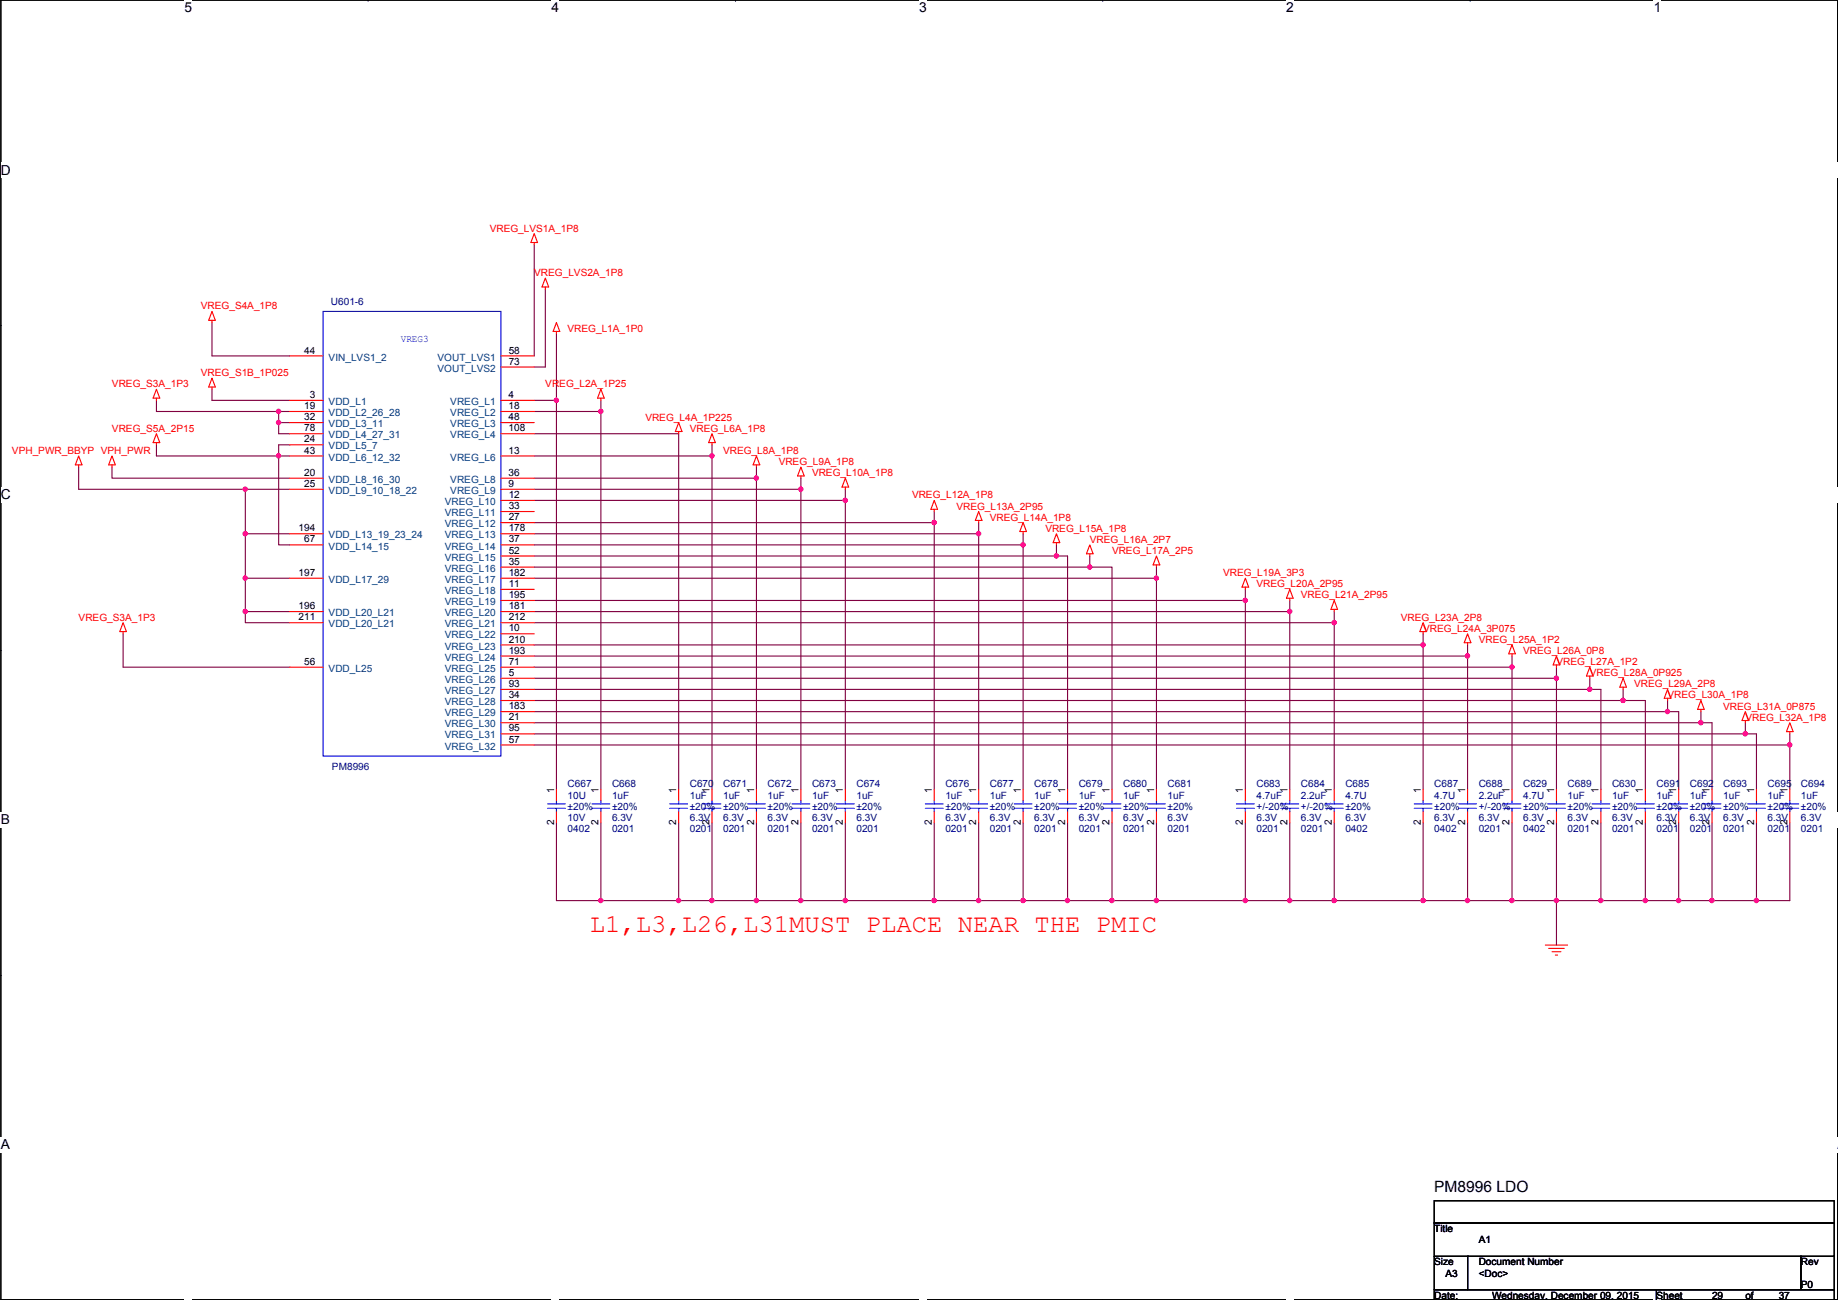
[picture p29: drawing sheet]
<svg xmlns="http://www.w3.org/2000/svg" width="420mm" height="297mm" viewBox="0 0 420 297" stroke-linecap="round" stroke-linejoin="round" font-family="sans-serif">
<defs><g id="words">
<text font-size="5.8" fill="#f00" x="134.8" y="213">L1,L3,L26,L31MUST PLACE NEAR THE PMIC</text>
<text font-size="3.6" x="327.9" y="272.5">PM8996 LDO</text>
<g font-size="3.1">
<text x="42.2" y="2.8">5</text>
<text x="126.1" y="2.8">4</text>
<text x="210.1" y="2.8">3</text>
<text x="294" y="2.8">2</text>
<text x="378" y="2.8">1</text>
<text x=".2" y="39.9">D</text>
<text x=".2" y="114.1">C</text>
<text x=".2" y="188.4">B</text>
<text x=".2" y="262.6">A</text>
<text x="420.1" y="262.6">A</text>
</g>
<g font-size="2.3" fill="#f00">
<text x="112" y="52.9">VREG_LVS1A_1P8</text>
<text x="122.1" y="63.1">VREG_LVS2A_1P8</text>
<text x="45.9" y="70.7">VREG_S4A_1P8</text>
<text x="129.7" y="75.8">VREG_L1A_1P0</text>
<text x="25.6" y="88.5">VREG_S3A_1P3</text>
<text x="45.9" y="85.9">VREG_S1B_1P025</text>
<text x="124.7" y="88.5">VREG_L2A_1P25</text>
<text x="25.6" y="98.6">VREG_S5A_2P15</text>
<text x="147.5" y="96.1">VREG_L4A_1P225</text>
<text x="157.7" y="98.6">VREG_L6A_1P8</text>
<text x="2.7" y="103.7">VPH_PWR_BBYP VPH_PWR</text>
<text x="165.3" y="103.7">VREG_L8A_1P8</text>
<text x="178" y="106.3">VREG_L9A_1P8</text>
<text x="185.6" y="108.8">VREG_L10A_1P8</text>
<text x="208.5" y="113.9">VREG_L12A_1P8</text>
<text x="218.6" y="116.4">VREG_L13A_2P95</text>
<text x="226.3" y="119">VREG_L14A_1P8</text>
<text x="239" y="121.5">VREG_L15A_1P8</text>
<text x="249.1" y="124">VREG_L16A_2P7</text>
<text x="254.2" y="126.6">VREG_L17A_2P5</text>
<text x="279.6" y="131.7">VREG_L19A_3P3</text>
<text x="287.2" y="134.2">VREG_L20A_2P95</text>
<text x="297.4" y="136.7">VREG_L21A_2P95</text>
<text x="18" y="141.8">VREG_S3A_1P3</text>
<text x="320.2" y="141.8">VREG_L23A_2P8</text>
<text x="325.3" y="144.4">VREG_L24A_3P075</text>
<text x="338" y="146.9">VREG_L25A_1P2</text>
<text x="348.2" y="149.4">VREG_L26A_0P8</text>
<text x="355.8" y="152">VREG_L27A_1P2</text>
<text x="363.4" y="154.5">VREG_L28A_0P925</text>
<text x="373.6" y="157.1">VREG_L29A_2P8</text>
<text x="381.2" y="159.6">VREG_L30A_1P8</text>
<text x="393.9" y="162.1">VREG_L31A_0P875</text>
<text x="399" y="164.7">VREG_L32A_1P8</text>
</g>
<g font-size="2.3" fill="#000080">
<text x="75.6" y="69.7">U601-6</text>
<text x="75.9" y="175.9">PM8996</text>
<text x="129.7" y="179.9">C667</text>
<text x="139.9" y="179.9">C668</text>
<text x="157.7" y="179.9">C670</text>
<text x="165.3" y="179.9">C671</text>
<text x="175.5" y="179.9">C672</text>
<text x="185.6" y="179.9">C673</text>
<text x="195.8" y="179.9">C674</text>
<text x="216.1" y="179.9">C676</text>
<text x="226.3" y="179.9">C677</text>
<text x="236.4" y="179.9">C678</text>
<text x="246.6" y="179.9">C679</text>
<text x="256.7" y="179.9">C680</text>
<text x="266.9" y="179.9">C681</text>
<text x="287.2" y="179.9">C683</text>
<text x="297.4" y="179.9">C684</text>
<text x="307.5" y="179.9">C685</text>
<text x="327.9" y="179.9">C687</text>
<text x="338" y="179.9">C688</text>
<text x="348.2" y="179.9">C629</text>
<text x="358.3" y="179.9">C689</text>
<text x="368.5" y="179.9">C630</text>
<text x="378.7" y="179.9">C691</text>
<text x="386.3" y="179.9">C692</text>
<text x="393.9" y="179.9">C693</text>
<text x="404.1" y="179.9">C695</text>
<text x="411.7" y="179.9">C694</text>
<text x="129.7" y="182.5">10U</text>
<text x="129.7" y="185">±20%</text>
<text x="139.9" y="182.5">1uF</text>
<text x="139.9" y="185">±20%</text>
<text x="157.7" y="182.5">1uF</text>
<text x="157.7" y="185">±20%</text>
<text x="165.3" y="182.5">1uF</text>
<text x="165.3" y="185">±20%</text>
<text x="175.5" y="182.5">1uF</text>
<text x="175.5" y="185">±20%</text>
<text x="185.6" y="182.5">1uF</text>
<text x="185.6" y="185">±20%</text>
<text x="195.8" y="182.5">1uF</text>
<text x="195.8" y="185">±20%</text>
<text x="216.1" y="182.5">1uF</text>
<text x="216.1" y="185">±20%</text>
<text x="226.3" y="182.5">1uF</text>
<text x="226.3" y="185">±20%</text>
<text x="236.4" y="182.5">1uF</text>
<text x="236.4" y="185">±20%</text>
<text x="246.6" y="182.5">1uF</text>
<text x="246.6" y="185">±20%</text>
<text x="256.7" y="182.5">1uF</text>
<text x="256.7" y="185">±20%</text>
<text x="266.9" y="182.5">1uF</text>
<text x="266.9" y="185">±20%</text>
<text x="287.2" y="182.5">4.7uF</text>
<text x="287.2" y="185">+/-20%</text>
<text x="297.4" y="182.5">2.2uF</text>
<text x="297.4" y="185">+/-20%</text>
<text x="307.5" y="182.5">4.7U</text>
<text x="307.5" y="185">±20%</text>
<text x="327.9" y="182.5">4.7U</text>
<text x="327.9" y="185">±20%</text>
<text x="338" y="182.5">2.2uF</text>
<text x="338" y="185">+/-20%</text>
<text x="348.2" y="182.5">4.7U</text>
<text x="348.2" y="185">±20%</text>
<text x="358.3" y="182.5">1uF</text>
<text x="358.3" y="185">±20%</text>
<text x="368.5" y="182.5">1uF</text>
<text x="368.5" y="185">±20%</text>
<text x="378.7" y="182.5">1uF</text>
<text x="378.7" y="185">±20%</text>
<text x="386.3" y="182.5">1uF</text>
<text x="386.3" y="185">±20%</text>
<text x="393.9" y="182.5">1uF</text>
<text x="393.9" y="185">±20%</text>
<text x="404.1" y="182.5">1uF</text>
<text x="404.1" y="185">±20%</text>
<text x="411.7" y="182.5">1uF</text>
<text x="411.7" y="185">±20%</text>
<text x="129.7" y="190.1">0402</text>
<text x="129.7" y="187.5">10V</text>
<text x="139.9" y="190.1">0201</text>
<text x="139.9" y="187.5">6.3V</text>
<text x="157.7" y="190.1">0201</text>
<text x="157.7" y="187.5">6.3V</text>
<text x="165.3" y="190.1">0201</text>
<text x="165.3" y="187.5">6.3V</text>
<text x="175.5" y="190.1">0201</text>
<text x="175.5" y="187.5">6.3V</text>
<text x="185.6" y="190.1">0201</text>
<text x="185.6" y="187.5">6.3V</text>
<text x="195.8" y="190.1">0201</text>
<text x="195.8" y="187.5">6.3V</text>
<text x="216.1" y="190.1">0201</text>
<text x="216.1" y="187.5">6.3V</text>
<text x="226.3" y="190.1">0201</text>
<text x="226.3" y="187.5">6.3V</text>
<text x="236.4" y="190.1">0201</text>
<text x="236.4" y="187.5">6.3V</text>
<text x="246.6" y="190.1">0201</text>
<text x="246.6" y="187.5">6.3V</text>
<text x="256.7" y="190.1">0201</text>
<text x="256.7" y="187.5">6.3V</text>
<text x="266.9" y="190.1">0201</text>
<text x="266.9" y="187.5">6.3V</text>
<text x="287.2" y="190.1">0201</text>
<text x="287.2" y="187.5">6.3V</text>
<text x="297.4" y="190.1">0201</text>
<text x="297.4" y="187.5">6.3V</text>
<text x="307.5" y="190.1">0402</text>
<text x="307.5" y="187.5">6.3V</text>
<text x="327.9" y="190.1">0402</text>
<text x="327.9" y="187.5">6.3V</text>
<text x="338" y="190.1">0201</text>
<text x="338" y="187.5">6.3V</text>
<text x="348.2" y="190.1">0402</text>
<text x="348.2" y="187.5">6.3V</text>
<text x="358.3" y="190.1">0201</text>
<text x="358.3" y="187.5">6.3V</text>
<text x="368.5" y="190.1">0201</text>
<text x="368.5" y="187.5">6.3V</text>
<text x="378.7" y="190.1">0201</text>
<text x="378.7" y="187.5">6.3V</text>
<text x="386.3" y="190.1">0201</text>
<text x="386.3" y="187.5">6.3V</text>
<text x="393.9" y="190.1">0201</text>
<text x="393.9" y="187.5">6.3V</text>
<text x="404.1" y="190.1">0201</text>
<text x="404.1" y="187.5">6.3V</text>
<text x="411.7" y="190.1">0201</text>
<text x="411.7" y="187.5">6.3V</text>
</g>
<g font-size="2.3">
<text x="69.5" y="80.8">44</text>
<text x="116.3" y="80.8">58</text>
<text x="116.3" y="83.3">73</text>
<text x="69.5" y="93.5">19</text>
<text x="70.8" y="90.9">3</text>
<text x="116.3" y="90.9">4</text>
<text x="116.3" y="93.5">18</text>
<text x="69.5" y="96">32</text>
<text x="69.5" y="98.6">78</text>
<text x="69.5" y="101.1">24</text>
<text x="116.3" y="96">48</text>
<text x="116.3" y="98.6">108</text>
<text x="69.5" y="103.6">43</text>
<text x="116.3" y="103.6">13</text>
<text x="69.5" y="108.7">20</text>
<text x="69.5" y="111.3">25</text>
<text x="116.3" y="108.7">36</text>
<text x="116.3" y="111.3">9</text>
<text x="116.3" y="113.8">12</text>
<text x="116.3" y="116.3">33</text>
<text x="116.3" y="118.9">27</text>
<text x="68.3" y="121.4">194</text>
<text x="69.5" y="124">67</text>
<text x="116.3" y="121.4">178</text>
<text x="116.3" y="124">37</text>
<text x="68.3" y="131.6">197</text>
<text x="116.3" y="126.5">52</text>
<text x="116.3" y="129">35</text>
<text x="116.3" y="131.6">182</text>
<text x="116.3" y="134.1">11</text>
<text x="116.3" y="136.7">195</text>
<text x="68.3" y="139.2">196</text>
<text x="68.3" y="141.7">211</text>
<text x="116.3" y="139.2">181</text>
<text x="116.3" y="141.7">212</text>
<text x="116.3" y="144.3">10</text>
<text x="116.3" y="149.4">193</text>
<text x="116.3" y="146.8">210</text>
<text x="69.5" y="151.9">56</text>
<text x="116.3" y="151.9">71</text>
<text x="116.3" y="154.4">5</text>
<text x="116.3" y="159.5">34</text>
<text x="116.3" y="157">93</text>
<text x="116.3" y="167.1">95</text>
<text x="116.3" y="164.6">21</text>
<text x="116.3" y="162.1">183</text>
<text x="116.3" y="169.7">57</text>
<text x="126.7" y="181.1" transform="rotate(-90 126.7 181.1)">1</text>
<text x="136.8" y="181.1" transform="rotate(-90 136.8 181.1)">1</text>
<text x="154.6" y="181.1" transform="rotate(-90 154.6 181.1)">1</text>
<text x="162.2" y="181.1" transform="rotate(-90 162.2 181.1)">1</text>
<text x="172.4" y="181.1" transform="rotate(-90 172.4 181.1)">1</text>
<text x="182.5" y="181.1" transform="rotate(-90 182.5 181.1)">1</text>
<text x="192.7" y="181.1" transform="rotate(-90 192.7 181.1)">1</text>
<text x="213" y="181.1" transform="rotate(-90 213 181.1)">1</text>
<text x="223.2" y="181.1" transform="rotate(-90 223.2 181.1)">1</text>
<text x="233.3" y="181.1" transform="rotate(-90 233.3 181.1)">1</text>
<text x="243.5" y="181.1" transform="rotate(-90 243.5 181.1)">1</text>
<text x="253.7" y="181.1" transform="rotate(-90 253.7 181.1)">1</text>
<text x="263.8" y="181.1" transform="rotate(-90 263.8 181.1)">1</text>
<text x="284.1" y="181.1" transform="rotate(-90 284.1 181.1)">1</text>
<text x="294.3" y="181.1" transform="rotate(-90 294.3 181.1)">1</text>
<text x="304.5" y="181.1" transform="rotate(-90 304.5 181.1)">1</text>
<text x="324.8" y="181.1" transform="rotate(-90 324.8 181.1)">1</text>
<text x="334.9" y="181.1" transform="rotate(-90 334.9 181.1)">1</text>
<text x="345.1" y="181.1" transform="rotate(-90 345.1 181.1)">1</text>
<text x="355.3" y="181.1" transform="rotate(-90 355.3 181.1)">1</text>
<text x="365.4" y="181.1" transform="rotate(-90 365.4 181.1)">1</text>
<text x="375.6" y="181.1" transform="rotate(-90 375.6 181.1)">1</text>
<text x="383.2" y="181.1" transform="rotate(-90 383.2 181.1)">1</text>
<text x="390.8" y="181.1" transform="rotate(-90 390.8 181.1)">1</text>
<text x="401" y="181.1" transform="rotate(-90 401 181.1)">1</text>
<text x="408.6" y="181.1" transform="rotate(-90 408.6 181.1)">1</text>
<text x="126.7" y="188.5" transform="rotate(-90 126.7 188.5)">2</text>
<text x="136.8" y="188.5" transform="rotate(-90 136.8 188.5)">2</text>
<text x="154.6" y="188.5" transform="rotate(-90 154.6 188.5)">2</text>
<text x="162.2" y="188.5" transform="rotate(-90 162.2 188.5)">2</text>
<text x="172.4" y="188.5" transform="rotate(-90 172.4 188.5)">2</text>
<text x="182.5" y="188.5" transform="rotate(-90 182.5 188.5)">2</text>
<text x="192.7" y="188.5" transform="rotate(-90 192.7 188.5)">2</text>
<text x="213" y="188.5" transform="rotate(-90 213 188.5)">2</text>
<text x="223.2" y="188.5" transform="rotate(-90 223.2 188.5)">2</text>
<text x="233.3" y="188.5" transform="rotate(-90 233.3 188.5)">2</text>
<text x="243.5" y="188.5" transform="rotate(-90 243.5 188.5)">2</text>
<text x="253.7" y="188.5" transform="rotate(-90 253.7 188.5)">2</text>
<text x="263.8" y="188.5" transform="rotate(-90 263.8 188.5)">2</text>
<text x="284.1" y="188.5" transform="rotate(-90 284.1 188.5)">2</text>
<text x="294.3" y="188.5" transform="rotate(-90 294.3 188.5)">2</text>
<text x="304.5" y="188.5" transform="rotate(-90 304.5 188.5)">2</text>
<text x="324.8" y="188.5" transform="rotate(-90 324.8 188.5)">2</text>
<text x="334.9" y="188.5" transform="rotate(-90 334.9 188.5)">2</text>
<text x="345.1" y="188.5" transform="rotate(-90 345.1 188.5)">2</text>
<text x="355.3" y="188.5" transform="rotate(-90 355.3 188.5)">2</text>
<text x="365.4" y="188.5" transform="rotate(-90 365.4 188.5)">2</text>
<text x="375.6" y="188.5" transform="rotate(-90 375.6 188.5)">2</text>
<text x="383.2" y="188.5" transform="rotate(-90 383.2 188.5)">2</text>
<text x="390.8" y="188.5" transform="rotate(-90 390.8 188.5)">2</text>
<text x="401" y="188.5" transform="rotate(-90 401 188.5)">2</text>
<text x="408.6" y="188.5" transform="rotate(-90 408.6 188.5)">2</text>
<text x="327.9" y="281.5">Title</text>
<text x="338" y="284.1">A1</text>
<text x="327.9" y="289.1">Size</text>
<text x="330.4" y="291.7">A3</text>
<text x="338" y="289.1">Document Number</text>
<text x="338" y="291.7">&lt;Doc&gt;</text>
<text x="411.7" y="289.1">Rev</text>
<text x="327.9" y="296.8">Date:</text>
<text x="341.1" y="296.8">Wednesday, December 09, 2015</text>
<text x="378.7" y="296.8">Sheet</text>
<text x="391.4" y="296.8">29</text>
<text x="399" y="296.8">of</text>
<text x="406.6" y="296.8">37</text>
<text x="411.7" y="294.2">P0</text>
</g>
<g font-size="2.3" fill="#004080">
<text x="75.1" y="82.4">VIN_LVS1_2</text>
<text x="100" y="82.4">VOUT_LVS1</text>
<text x="100" y="84.9">VOUT_LVS2</text>
<text x="75.1" y="92.5">VDD_L1</text>
<text x="75.1" y="95.1">VDD_L2_26_28</text>
<text x="102.9" y="92.5">VREG_L1</text>
<text x="102.9" y="95.1">VREG_L2</text>
<text x="75.1" y="97.6">VDD_L3_11</text>
<text x="75.1" y="100.2">VDD_L4_27_31</text>
<text x="102.9" y="97.6">VREG_L3</text>
<text x="102.9" y="100.2">VREG_L4</text>
<text x="75.1" y="102.7">VDD_L5_7</text>
<text x="75.1" y="105.2">VDD_L6_12_32</text>
<text x="102.9" y="105.2">VREG_L6</text>
<text x="75.1" y="110.3">VDD_L8_16_30</text>
<text x="75.1" y="112.9">VDD_L9_10_18_22</text>
<text x="102.9" y="110.3">VREG_L8</text>
<text x="102.9" y="112.9">VREG_L9</text>
<text x="101.7" y="115.4">VREG_L10</text>
<text x="101.7" y="117.9">VREG_L11</text>
<text x="75.1" y="123">VDD_L13_19_23_24</text>
<text x="75.1" y="125.6">VDD_L14_15</text>
<text x="101.7" y="120.5">VREG_L12</text>
<text x="101.7" y="123">VREG_L13</text>
<text x="101.7" y="125.6">VREG_L14</text>
<text x="101.7" y="128.1">VREG_L15</text>
<text x="101.7" y="130.6">VREG_L16</text>
<text x="75.1" y="133.2">VDD_L17_29</text>
<text x="101.7" y="133.2">VREG_L17</text>
<text x="101.7" y="135.7">VREG_L18</text>
<text x="75.1" y="140.8">VDD_L20_L21</text>
<text x="75.1" y="143.3">VDD_L20_L21</text>
<text x="101.7" y="138.3">VREG_L19</text>
<text x="101.7" y="140.8">VREG_L20</text>
<text x="101.7" y="143.3">VREG_L21</text>
<text x="101.7" y="145.9">VREG_L22</text>
<text x="101.7" y="148.4">VREG_L23</text>
<text x="75.1" y="153.5">VDD_L25</text>
<text x="101.7" y="151">VREG_L24</text>
<text x="101.7" y="153.5">VREG_L25</text>
<text x="101.7" y="161.1">VREG_L28</text>
<text x="101.7" y="156">VREG_L26</text>
<text x="101.7" y="158.6">VREG_L27</text>
<text x="101.7" y="166.2">VREG_L30</text>
<text x="101.7" y="163.7">VREG_L29</text>
<text x="101.7" y="171.3">VREG_L32</text>
<text x="101.7" y="168.7">VREG_L31</text>
</g>
<text font-size="2.3" fill="#00f" x="91.6" y="78.1">VREG3</text>
</g></defs>
<path d="M.2 0h419.9v297h-419.9z" fill="none" stroke="#000" stroke-width=".25"/>
<g fill="#fff">
<path d="M42.2 0h1.7v3.5h-1.7z"/>
<path d="M42.2 297h1.7v.1h-1.7z"/>
</g>
<path d="M84.1 0h.1M84.1 297h.1" fill="none" stroke="#000" stroke-width=".25"/>
<g fill="#fff">
<path d="M126.1 0h1.7v3.5h-1.7z"/>
<path d="M126.1 297h1.7v.1h-1.7z"/>
</g>
<path d="M168.1 0h.1M168.1 297h.1" fill="none" stroke="#000" stroke-width=".25"/>
<g fill="#fff">
<path d="M210.1 0h1.7v3.5h-1.7z"/>
<path d="M210.1 297h1.7v.1h-1.7z"/>
</g>
<path d="M252.1 0h.1M252.1 297h.1" fill="none" stroke="#000" stroke-width=".25"/>
<g fill="#fff">
<path d="M294 0h1.8v3.5h-1.8z"/>
<path d="M294 297h1.8v.1h-1.8z"/>
</g>
<path d="M336.1 0h.1M336.1 297h.1" fill="none" stroke="#000" stroke-width=".25"/>
<g fill="#fff">
<path d="M378 0h1.8v3.5h-1.8z"/>
<path d="M378 297h1.8v.1h-1.8z"/>
<path d="M.2 37.1h2.2v3.5h-2.2z"/>
<path d="M420.1 37.1h.1v3.5h-.1z"/>
<path d="M.2 111.3h2.2v3.5h-2.2z"/>
<path d="M420.1 111.3h.1v3.5h-.1z"/>
</g>
<path d="M.2 74.3h.1M420.1 74.3h.1" fill="none" stroke="#000" stroke-width=".25"/>
<g fill="#fff">
<path d="M.2 185.6h2.1v3.5h-2.1z"/>
<path d="M420.1 185.6h.1v3.5h-.1z"/>
</g>
<path d="M.2 148.5h.1M420.1 148.5h.1" fill="none" stroke="#000" stroke-width=".25"/>
<path d="M.2 148.5h.1M420.1 148.5h.1" fill="none" stroke="#000" stroke-width=".23"/>
<g fill="#fff">
<path d="M.2 259.8h2.1v3.5h-2.1z"/>
<path d="M420.1 259.8h.1v3.5h-.1z"/>
</g>
<path d="M.2 222.7h.1M420.1 222.7h.1" fill="none" stroke="#000" stroke-width=".25"/>
<path d="M48.5 73.7v7.6h17.7M35.8 94h27.9M48.5 88.9v2.6h17.7" fill="none" stroke="#800040" stroke-width=".25"/>
<circle cx="63.7" cy="94" r=".49" fill="#f0f"/>
<circle cx="63.7" cy="94" r=".49" fill="none" stroke="#f0f" stroke-width=".25"/>
<path d="M63.7 99.1h2.5M35.8 104.2h30.4M66.2 101.6h-2.5v2.6M28.1 144.8v7.6h38.1" fill="none" stroke="#800040" stroke-width=".25"/>
<circle cx="63.7" cy="104.2" r=".49" fill="#f0f"/>
<circle cx="63.7" cy="104.2" r=".49" fill="none" stroke="#f0f" stroke-width=".25"/>
<path d="M18 111.8h38.1M25.6 106.7v2.6h40.6M35.8 101.6v2.6" fill="none" stroke="#800040" stroke-width=".25"/>
<circle cx="56.1" cy="111.8" r=".49" fill="#f0f"/>
<circle cx="56.1" cy="111.8" r=".49" fill="none" stroke="#f0f" stroke-width=".25"/>
<path d="M66.2 111.8h-10.1v10.2M56.1 122h10.1M56.1 122v10.1" fill="none" stroke="#800040" stroke-width=".25"/>
<circle cx="56.1" cy="132.1" r=".49" fill="#f0f"/>
<circle cx="56.1" cy="132.1" r=".49" fill="none" stroke="#f0f" stroke-width=".25"/>
<circle cx="56.1" cy="121.9" r=".49" fill="#f0f"/>
<circle cx="56.1" cy="121.9" r=".49" fill="none" stroke="#f0f" stroke-width=".25"/>
<path d="M66.2 132.1h-10.1v7.6h10.1" fill="none" stroke="#800040" stroke-width=".25"/>
<circle cx="56.1" cy="139.7" r=".49" fill="#f0f"/>
<circle cx="56.1" cy="139.7" r=".49" fill="none" stroke="#f0f" stroke-width=".25"/>
<g fill="none" stroke="#800040" stroke-width=".25">
<path d="M122.1 55.9v25.4M124.7 66.1v17.8h-2.6M127.2 76.2v15.3h-5.1M122.1 99.1h33M137.4 91.5v2.5h-15.3M63.7 104.2v20.3h2.5M162.8 101.6v2.6h-40.7M172.9 106.7v2.6h-50.8M183.1 109.3v2.5h-61M193.2 111.8v2.5h-71.1M213.6 116.9v2.5h-91.5M56.1 139.7v2.6h10.1"/>
<path d="M122.1 122h101.6"/>
</g>
<circle cx="223.7" cy="121.9" r=".49" fill="#f0f"/>
<circle cx="223.7" cy="121.9" r=".49" fill="none" stroke="#f0f" stroke-width=".25"/>
<path d="M223.7 119.4v2.6M122.1 124.5h111.8" fill="none" stroke="#800040" stroke-width=".25"/>
<circle cx="233.9" cy="124.5" r=".49" fill="#f0f"/>
<circle cx="233.9" cy="124.5" r=".49" fill="none" stroke="#f0f" stroke-width=".25"/>
<path d="M122.1 127h119.4M233.9 122v2.5" fill="none" stroke="#800040" stroke-width=".25"/>
<circle cx="241.5" cy="127" r=".49" fill="#f0f"/>
<circle cx="241.5" cy="127" r=".49" fill="none" stroke="#f0f" stroke-width=".25"/>
<path d="M122.1 129.6h127M241.5 124.5v2.5" fill="none" stroke="#800040" stroke-width=".25"/>
<circle cx="249.1" cy="129.6" r=".49" fill="#f0f"/>
<circle cx="249.1" cy="129.6" r=".49" fill="none" stroke="#f0f" stroke-width=".25"/>
<path d="M122.1 132.1h142.3M122.1 137.2h162.6M122.1 139.7h172.7M249.1 127v2.6M122.1 142.3h182.9" fill="none" stroke="#800040" stroke-width=".25"/>
<circle cx="305" cy="142.3" r=".49" fill="#f0f"/>
<circle cx="305" cy="142.3" r=".49" fill="none" stroke="#f0f" stroke-width=".25"/>
<path d="M122.1 147.4h203.2" fill="none" stroke="#800040" stroke-width=".25"/>
<circle cx="325.3" cy="147.3" r=".49" fill="#f0f"/>
<circle cx="325.3" cy="147.3" r=".49" fill="none" stroke="#f0f" stroke-width=".25"/>
<path d="M122.1 149.9h213.4" fill="none" stroke="#800040" stroke-width=".25"/>
<circle cx="335.5" cy="149.9" r=".49" fill="#f0f"/>
<circle cx="335.5" cy="149.9" r=".49" fill="none" stroke="#f0f" stroke-width=".25"/>
<path d="M122.1 160.1h248.9" fill="none" stroke="#800040" stroke-width=".25"/>
<circle cx="371" cy="160" r=".49" fill="#f0f"/>
<circle cx="371" cy="160" r=".49" fill="none" stroke="#f0f" stroke-width=".25"/>
<path d="M122.1 162.6h259.1" fill="none" stroke="#800040" stroke-width=".25"/>
<circle cx="381.2" cy="162.6" r=".49" fill="#f0f"/>
<circle cx="381.2" cy="162.6" r=".49" fill="none" stroke="#f0f" stroke-width=".25"/>
<path d="M122.1 167.7h276.9" fill="none" stroke="#800040" stroke-width=".25"/>
<circle cx="399" cy="167.7" r=".49" fill="#f0f"/>
<circle cx="399" cy="167.7" r=".49" fill="none" stroke="#f0f" stroke-width=".25"/>
<path d="M122.1 170.2h287" fill="none" stroke="#800040" stroke-width=".25"/>
<circle cx="409.1" cy="170.2" r=".49" fill="#f0f"/>
<circle cx="409.1" cy="170.2" r=".49" fill="none" stroke="#f0f" stroke-width=".25"/>
<path d="M122.1 165.1h266.7" fill="none" stroke="#800040" stroke-width=".25"/>
<circle cx="388.8" cy="165.1" r=".49" fill="#f0f"/>
<circle cx="388.8" cy="165.1" r=".49" fill="none" stroke="#f0f" stroke-width=".25"/>
<path d="M122.1 155h233.7M371 157.5v2.6M381.2 160.1v2.5" fill="none" stroke="#800040" stroke-width=".25"/>
<circle cx="355.8" cy="155" r=".49" fill="#f0f"/>
<circle cx="355.8" cy="155" r=".49" fill="none" stroke="#f0f" stroke-width=".25"/>
<path d="M35.8 91.5v2.5M66.2 94h-2.5v2.6M127.2 91.5v88.9M264.4 129.6v2.5M284.7 134.7v2.5M294.8 137.2v2.5M305 139.7v2.6M325.3 144.8v2.6M335.5 147.4v2.5M409.1 167.7v2.5" fill="none" stroke="#800040" stroke-width=".25"/>
<circle cx="127.2" cy="91.5" r=".49" fill="#f0f"/>
<circle cx="127.2" cy="91.5" r=".49" fill="none" stroke="#f0f" stroke-width=".25"/>
<path d="M137.4 94v86.4" fill="none" stroke="#800040" stroke-width=".25"/>
<circle cx="137.3" cy="94" r=".49" fill="#f0f"/>
<circle cx="137.3" cy="94" r=".49" fill="none" stroke="#f0f" stroke-width=".25"/>
<path d="M155.1 99.1v81.3M162.8 104.2v76.2" fill="none" stroke="#800040" stroke-width=".25"/>
<circle cx="162.7" cy="104.2" r=".49" fill="#f0f"/>
<circle cx="162.7" cy="104.2" r=".49" fill="none" stroke="#f0f" stroke-width=".25"/>
<path d="M172.9 109.3v71.1" fill="none" stroke="#800040" stroke-width=".25"/>
<circle cx="172.9" cy="109.2" r=".49" fill="#f0f"/>
<circle cx="172.9" cy="109.2" r=".49" fill="none" stroke="#f0f" stroke-width=".25"/>
<path d="M183.1 111.8v68.6" fill="none" stroke="#800040" stroke-width=".25"/>
<circle cx="183.1" cy="111.8" r=".49" fill="#f0f"/>
<circle cx="183.1" cy="111.8" r=".49" fill="none" stroke="#f0f" stroke-width=".25"/>
<path d="M193.2 114.3v66.1" fill="none" stroke="#800040" stroke-width=".25"/>
<circle cx="193.2" cy="114.3" r=".49" fill="#f0f"/>
<circle cx="193.2" cy="114.3" r=".49" fill="none" stroke="#f0f" stroke-width=".25"/>
<path d="M213.6 119.4v61" fill="none" stroke="#800040" stroke-width=".25"/>
<circle cx="213.5" cy="119.4" r=".49" fill="#f0f"/>
<circle cx="213.5" cy="119.4" r=".49" fill="none" stroke="#f0f" stroke-width=".25"/>
<path d="M223.7 122v58.4M233.9 124.5v55.9M244 127v53.4M249.1 129.6h5.1v50.8M264.4 132.1v48.3" fill="none" stroke="#800040" stroke-width=".25"/>
<circle cx="264.3" cy="132.1" r=".49" fill="#f0f"/>
<circle cx="264.3" cy="132.1" r=".49" fill="none" stroke="#f0f" stroke-width=".25"/>
<path d="M284.7 137.2v43.2" fill="none" stroke="#800040" stroke-width=".25"/>
<circle cx="284.7" cy="137.2" r=".49" fill="#f0f"/>
<circle cx="284.7" cy="137.2" r=".49" fill="none" stroke="#f0f" stroke-width=".25"/>
<path d="M294.8 139.7v40.7" fill="none" stroke="#800040" stroke-width=".25"/>
<circle cx="294.8" cy="139.7" r=".49" fill="#f0f"/>
<circle cx="294.8" cy="139.7" r=".49" fill="none" stroke="#f0f" stroke-width=".25"/>
<path d="M305 142.3v38.1M325.3 147.4v33M335.5 149.9v30.5M355.8 152.4v2.6M376.1 160.1v20.3M383.7 162.6v17.8M401.5 167.7v12.7M409.1 170.2v10.2M162.8 188v17.8M183.1 188v17.8M137.4 205.8h17.7" fill="none" stroke="#800040" stroke-width=".25"/>
<circle cx="183.1" cy="205.8" r=".49" fill="#f0f"/>
<circle cx="183.1" cy="205.8" r=".49" fill="none" stroke="#f0f" stroke-width=".25"/>
<path d="M223.7 188v17.8M162.8 205.8h10.1M183.1 205.8h10.1" fill="none" stroke="#800040" stroke-width=".25"/>
<circle cx="223.7" cy="205.8" r=".49" fill="#f0f"/>
<circle cx="223.7" cy="205.8" r=".49" fill="none" stroke="#f0f" stroke-width=".25"/>
<path d="M193.2 205.8h20.4" fill="none" stroke="#800040" stroke-width=".25"/>
<circle cx="193.2" cy="205.8" r=".49" fill="#f0f"/>
<circle cx="193.2" cy="205.8" r=".49" fill="none" stroke="#f0f" stroke-width=".25"/>
<circle cx="213.5" cy="205.8" r=".49" fill="#f0f"/>
<circle cx="213.5" cy="205.8" r=".49" fill="none" stroke="#f0f" stroke-width=".25"/>
<path d="M244 188v17.8" fill="none" stroke="#800040" stroke-width=".25"/>
<circle cx="244" cy="205.8" r=".49" fill="#f0f"/>
<circle cx="244" cy="205.8" r=".49" fill="none" stroke="#f0f" stroke-width=".25"/>
<path d="M264.4 188v17.8h20.3M284.7 188v17.8M305 188v17.8M223.7 205.8h10.2M244 205.8h10.2M284.7 205.8h10.1" fill="none" stroke="#800040" stroke-width=".25"/>
<circle cx="284.7" cy="205.8" r=".49" fill="#f0f"/>
<circle cx="284.7" cy="205.8" r=".49" fill="none" stroke="#f0f" stroke-width=".25"/>
<path d="M325.3 188v17.8h-20.3" fill="none" stroke="#800040" stroke-width=".25"/>
<circle cx="305" cy="205.8" r=".49" fill="#f0f"/>
<circle cx="305" cy="205.8" r=".49" fill="none" stroke="#f0f" stroke-width=".25"/>
<circle cx="325.3" cy="205.8" r=".49" fill="#f0f"/>
<circle cx="325.3" cy="205.8" r=".49" fill="none" stroke="#f0f" stroke-width=".25"/>
<path d="M355.8 188v17.8" fill="none" stroke="#800040" stroke-width=".25"/>
<circle cx="355.8" cy="205.8" r=".49" fill="#f0f"/>
<circle cx="355.8" cy="205.8" r=".49" fill="none" stroke="#f0f" stroke-width=".25"/>
<path d="M376.1 188v17.8M391.4 188v17.8M325.3 205.8h10.2" fill="none" stroke="#800040" stroke-width=".25"/>
<circle cx="391.3" cy="205.8" r=".49" fill="#f0f"/>
<circle cx="391.3" cy="205.8" r=".49" fill="none" stroke="#f0f" stroke-width=".25"/>
<path d="M137.4 188v17.8M155.1 188v17.8h7.7M409.1 188v17.8" fill="none" stroke="#800040" stroke-width=".25"/>
<circle cx="162.7" cy="205.8" r=".49" fill="#f0f"/>
<circle cx="162.7" cy="205.8" r=".49" fill="none" stroke="#f0f" stroke-width=".25"/>
<circle cx="155.1" cy="205.8" r=".49" fill="#f0f"/>
<circle cx="155.1" cy="205.8" r=".49" fill="none" stroke="#f0f" stroke-width=".25"/>
<path d="M172.9 188v17.8" fill="none" stroke="#800040" stroke-width=".25"/>
<circle cx="172.9" cy="205.8" r=".49" fill="#f0f"/>
<circle cx="172.9" cy="205.8" r=".49" fill="none" stroke="#f0f" stroke-width=".25"/>
<path d="M193.2 188v17.8M213.6 188v17.8h10.1M233.9 188v17.8M172.9 205.8h10.2" fill="none" stroke="#800040" stroke-width=".25"/>
<circle cx="233.9" cy="205.8" r=".49" fill="#f0f"/>
<circle cx="233.9" cy="205.8" r=".49" fill="none" stroke="#f0f" stroke-width=".25"/>
<path d="M254.2 188v17.8h10.2M233.9 205.8h10.1" fill="none" stroke="#800040" stroke-width=".25"/>
<circle cx="264.3" cy="205.8" r=".49" fill="#f0f"/>
<circle cx="264.3" cy="205.8" r=".49" fill="none" stroke="#f0f" stroke-width=".25"/>
<circle cx="254.2" cy="205.8" r=".49" fill="#f0f"/>
<circle cx="254.2" cy="205.8" r=".49" fill="none" stroke="#f0f" stroke-width=".25"/>
<path d="M335.5 188v17.8" fill="none" stroke="#800040" stroke-width=".25"/>
<circle cx="335.5" cy="205.8" r=".49" fill="#f0f"/>
<circle cx="335.5" cy="205.8" r=".49" fill="none" stroke="#f0f" stroke-width=".25"/>
<path d="M383.7 188v17.8M335.5 205.8h10.1" fill="none" stroke="#800040" stroke-width=".25"/>
<circle cx="383.7" cy="205.8" r=".49" fill="#f0f"/>
<circle cx="383.7" cy="205.8" r=".49" fill="none" stroke="#f0f" stroke-width=".25"/>
<path d="M127.2 188v17.8h10.2M401.5 188v17.8M355.8 205.8v10.1" fill="none" stroke="#800040" stroke-width=".25"/>
<circle cx="137.3" cy="205.8" r=".49" fill="#f0f"/>
<circle cx="137.3" cy="205.8" r=".49" fill="none" stroke="#f0f" stroke-width=".25"/>
<path d="M18 106.7v5.1M122.1 152.4h223.5M401.5 205.8h7.6" fill="none" stroke="#800040" stroke-width=".25"/>
<circle cx="345.6" cy="152.4" r=".49" fill="#f0f"/>
<circle cx="345.6" cy="152.4" r=".49" fill="none" stroke="#f0f" stroke-width=".25"/>
<path d="M391.4 205.8h10.1" fill="none" stroke="#800040" stroke-width=".25"/>
<circle cx="401.5" cy="205.8" r=".49" fill="#f0f"/>
<circle cx="401.5" cy="205.8" r=".49" fill="none" stroke="#f0f" stroke-width=".25"/>
<path d="M345.6 149.9v30.5M355.8 155v25.4M388.8 162.6v2.5M391.4 165.1v15.3M399 165.1v2.6M345.6 188v17.8M355.8 205.8h10.2M376.1 205.8h15.3" fill="none" stroke="#800040" stroke-width=".25"/>
<circle cx="345.6" cy="205.8" r=".49" fill="#f0f"/>
<circle cx="345.6" cy="205.8" r=".49" fill="none" stroke="#f0f" stroke-width=".25"/>
<path d="M241.5 127h2.5M122.1 157.5h241.3M345.6 205.8h10.2" fill="none" stroke="#800040" stroke-width=".25"/>
<circle cx="363.4" cy="157.5" r=".49" fill="#f0f"/>
<circle cx="363.4" cy="157.5" r=".49" fill="none" stroke="#f0f" stroke-width=".25"/>
<path d="M363.4 155v2.5h2.6v22.9M366 188v17.8h10.1" fill="none" stroke="#800040" stroke-width=".25"/>
<circle cx="365.9" cy="205.8" r=".49" fill="#f0f"/>
<circle cx="365.9" cy="205.8" r=".49" fill="none" stroke="#f0f" stroke-width=".25"/>
<circle cx="376.1" cy="205.8" r=".49" fill="#f0f"/>
<circle cx="376.1" cy="205.8" r=".49" fill="none" stroke="#f0f" stroke-width=".25"/>
<path d="M371 160.1h5.1M381.2 162.6h2.5M388.8 165.1h2.6M399 167.7h2.5M294.8 188v17.8" fill="none" stroke="#800040" stroke-width=".25"/>
<circle cx="294.8" cy="205.8" r=".49" fill="#f0f"/>
<circle cx="294.8" cy="205.8" r=".49" fill="none" stroke="#f0f" stroke-width=".25"/>
<path d="M63.7 96.6h2.5M294.8 205.8h10.2" fill="none" stroke="#800040" stroke-width=".25"/>
<circle cx="63.7" cy="96.5" r=".49" fill="#f0f"/>
<circle cx="63.7" cy="96.5" r=".49" fill="none" stroke="#f0f" stroke-width=".25"/>
<path d="M63.7 96.6v2.5" fill="none" stroke="#800040" stroke-width=".25"/>
<g fill="none" stroke="#f00" stroke-width=".25">
<path d="M122.1 53.4l.8 2h-1.5zM122.1 55.4v.5M48.5 71.2l.7 2h-1.5zM48.5 73.2v.5M124.7 63.5l.7 2.1h-1.5zM124.7 65.6v.5M127.2 73.7l.8 2h-1.6zM127.2 75.7v.5M35.8 88.9l.7 2.1h-1.5zM35.8 91v.5M35.8 99.1l.7 2h-1.5zM48.5 86.4l.7 2h-1.5z"/>
<path d="M48.5 88.4v.5M66.2 81.3h7.7M66.2 91.5h7.7M66.2 94h7.7M66.2 96.6h7.7M66.2 99.1h7.7M114.5 81.3h7.6M114.5 83.9h7.6M114.5 91.5h7.6M114.5 94h7.6M114.5 96.6h7.6M114.5 99.1h7.6"/>
<path d="M137.4 88.9l.7 2.1h-1.5zM137.4 91v.5M155.1 96.6l.8 2h-1.5zM155.1 98.6v.5M162.8 99.1l.7 2h-1.5zM18 104.2l.7 2h-1.5zM18 106.2v.5M25.6 104.2l.8 2h-1.6zM25.6 106.2v.5M35.8 101.1v.5M66.2 101.6h7.7M66.2 104.2h7.7"/>
<path d="M66.2 109.3h7.7M66.2 111.8h7.7M114.5 104.2h7.6M114.5 109.3h7.6M114.5 111.8h7.6M114.5 114.3h7.6M114.5 116.9h7.6M114.5 119.4h7.6M162.8 101.1v.5M172.9 104.2l.8 2h-1.5zM172.9 106.2v.5M183.1 106.7l.7 2.1h-1.5z"/>
<path d="M183.1 108.8v.5M193.2 109.3l.8 2h-1.5zM193.2 111.3v.5M213.6 114.3l.7 2.1h-1.5zM213.6 116.4v.5M223.7 116.9l.8 2h-1.5zM223.7 118.9v.5M233.9 119.4l.7 2.1h-1.5zM66.2 122h7.7M66.2 124.5h7.7M66.2 132.1h7.7M66.2 139.7h7.7"/>
<path d="M114.5 122h7.6M114.5 124.5h7.6M114.5 127h7.6M114.5 129.6h7.6M114.5 132.1h7.6M114.5 134.7h7.6M114.5 137.2h7.6M114.5 139.7h7.6M233.9 121.5v.5M241.5 122l.8 2h-1.6zM241.5 124v.5M249.1 124.5l.8 2h-1.5z"/>
<path d="M249.1 126.5v.5M264.4 127l.7 2.1h-1.5zM264.4 129.1v.5M284.7 132.1l.7 2.1h-1.5zM284.7 134.2v.5M294.8 134.7l.8 2h-1.5zM294.8 136.7v.5M305 137.2l.8 2h-1.6zM305 139.2v.5M28.1 142.3l.8 2h-1.5zM28.1 144.3v.5M66.2 142.3h7.7"/>
<path d="M66.2 152.4h7.7M114.5 142.3h7.6M114.5 144.8h7.6M114.5 149.9h7.6M114.5 152.4h7.6M114.5 155h7.6M114.5 157.5h7.6M114.5 147.4h7.6M325.3 142.3l.8 2h-1.5zM325.3 144.3v.5M335.5 144.8l.7 2.1h-1.5zM335.5 146.9v.5"/>
<path d="M345.6 147.4l.8 2h-1.5zM345.6 149.4v.5M355.8 149.9l.8 2h-1.6zM355.8 151.9v.5M363.4 152.4l.8 2.1h-1.5zM363.4 154.5v.5M371 155l.8 2h-1.5zM371 157v.5M381.2 157.5l.8 2.1h-1.6zM381.2 159.6v.5M114.5 170.2h7.6M114.5 167.7h7.6"/>
<path d="M114.5 165.1h7.6M114.5 162.6h7.6M114.5 160.1h7.6M388.8 160.1l.8 2h-1.5zM388.8 162.1v.5M399 162.6l.7 2h-1.5zM399 164.6v.5M409.1 165.1l.8 2.1h-1.5zM409.1 167.2v.5M127.2 180.4v2.5M127.2 185.5v2.5M137.4 180.4v2.5"/>
<path d="M137.4 185.5v2.5M155.1 180.4v2.5M155.1 185.5v2.5M162.8 180.4v2.5M162.8 185.5v2.5M172.9 180.4v2.5M172.9 185.5v2.5M183.1 180.4v2.5M183.1 185.5v2.5M193.2 180.4v2.5M193.2 185.5v2.5M213.6 180.4v2.5"/>
<path d="M213.6 185.5v2.5M223.7 180.4v2.5M223.7 185.5v2.5M233.9 180.4v2.5M233.9 185.5v2.5M244 180.4v2.5M244 185.5v2.5M254.2 180.4v2.5M254.2 185.5v2.5M264.4 180.4v2.5M264.4 185.5v2.5M284.7 180.4v2.5"/>
<path d="M284.7 185.5v2.5M294.8 180.4v2.5M294.8 185.5v2.5M305 180.4v2.5M305 185.5v2.5M325.3 180.4v2.5M325.3 185.5v2.5M335.5 180.4v2.5M335.5 185.5v2.5M345.6 180.4v2.5M345.6 185.5v2.5M355.8 180.4v2.5"/>
<path d="M355.8 185.5v2.5M366 180.4v2.5M366 185.5v2.5M376.1 180.4v2.5M376.1 185.5v2.5M383.7 180.4v2.5M383.7 185.5v2.5M391.4 180.4v2.5M391.4 185.5v2.5M401.5 180.4v2.5M401.5 185.5v2.5M409.1 180.4v2.5"/>
<path d="M409.1 185.5v2.5M353.3 215.9h5M354 216.7h3.6M354.8 217.5h2M355.5 218.2h.6"/>
</g>
<path d="M327.9 274.4h91.4v5h-91.4zM327.9 279.4h91.4v7.7h-91.4zM327.9 287.1h7.6v7.6h-7.6zM327.9 297.1v-2.4h50.8v2.4v-2.4h40.6v2.4M335.5 287.1h76.2v7.6h-76.2zM411.7 287.1h7.6v7.6h-7.6z" fill="none" stroke="#000" stroke-width=".25"/>
<g fill="none" stroke="#00f" stroke-width=".25">
<path d="M73.9 71.2h40.6v101.6h-40.6zM125.2 183.7h4M125.2 184.7h4M127.2 182.9v.8M127.2 184.7v.8M135.3 183.7h4.1M135.3 184.7h4.1M137.4 182.9v.8M137.4 184.7v.8M153.1 183.7h4.1M153.1 184.7h4.1M155.1 182.9v.8"/>
<path d="M155.1 184.7v.8M160.7 183.7h4.1M160.7 184.7h4.1M162.8 182.9v.8M162.8 184.7v.8M170.9 183.7h4.1M170.9 184.7h4.1M172.9 182.9v.8M172.9 184.7v.8M181 183.7h4.1M181 184.7h4.1M183.1 182.9v.8"/>
<path d="M183.1 184.7v.8M191.2 183.7h4.1M191.2 184.7h4.1M193.2 182.9v.8M193.2 184.7v.8M211.5 183.7h4.1M211.5 184.7h4.1M213.6 182.9v.8M213.6 184.7v.8M221.7 183.7h4.1M221.7 184.7h4.1M223.7 182.9v.8"/>
<path d="M223.7 184.7v.8M231.8 183.7h4.1M231.8 184.7h4.1M233.9 182.9v.8M233.9 184.7v.8M242 183.7h4.1M242 184.7h4.1M244 182.9v.8M244 184.7v.8M252.2 183.7h4M252.2 184.7h4M254.2 182.9v.8"/>
<path d="M254.2 184.7v.8M262.3 183.7h4.1M262.3 184.7h4.1M264.4 182.9v.8M264.4 184.7v.8M282.6 183.7h4.1M282.6 184.7h4.1M284.7 182.9v.8M284.7 184.7v.8M292.8 183.7h4.1M292.8 184.7h4.1M294.8 182.9v.8"/>
<path d="M294.8 184.7v.8M303 183.7h4M303 184.7h4M305 182.9v.8M305 184.7v.8M323.3 183.7h4.1M323.3 184.7h4.1M325.3 182.9v.8M325.3 184.7v.8M333.4 183.7h4.1M333.4 184.7h4.1M335.5 182.9v.8"/>
<path d="M335.5 184.7v.8M343.6 183.7h4.1M343.6 184.7h4.1M345.6 182.9v.8M345.6 184.7v.8M353.8 183.7h4M353.8 184.7h4M355.8 182.9v.8M355.8 184.7v.8M363.9 183.7h4.1M363.9 184.7h4.1M366 182.9v.8"/>
<path d="M366 184.7v.8M374.1 183.7h4.1M374.1 184.7h4.1M376.1 182.9v.8M376.1 184.7v.8M381.7 183.7h4.1M381.7 184.7h4.1M383.7 182.9v.8M383.7 184.7v.8M389.3 183.7h4.1M389.3 184.7h4.1M391.4 182.9v.8"/>
<path d="M391.4 184.7v.8M399.5 183.7h4.1M399.5 184.7h4.1M401.5 182.9v.8M401.5 184.7v.8M407.1 183.7h4.1M407.1 184.7h4.1M409.1 182.9v.8M409.1 184.7v.8"/>
</g>
<circle cx="63.7" cy="94" r=".49" fill="#f0f"/>
<circle cx="63.7" cy="94" r=".49" fill="none" stroke="#f0f" stroke-width=".25"/>
<circle cx="63.7" cy="104.2" r=".49" fill="#f0f"/>
<circle cx="63.7" cy="104.2" r=".49" fill="none" stroke="#f0f" stroke-width=".25"/>
<circle cx="56.1" cy="111.8" r=".49" fill="#f0f"/>
<circle cx="56.1" cy="111.8" r=".49" fill="none" stroke="#f0f" stroke-width=".25"/>
<circle cx="56.1" cy="132.1" r=".49" fill="#f0f"/>
<circle cx="56.1" cy="132.1" r=".49" fill="none" stroke="#f0f" stroke-width=".25"/>
<circle cx="56.1" cy="121.9" r=".49" fill="#f0f"/>
<circle cx="56.1" cy="121.9" r=".49" fill="none" stroke="#f0f" stroke-width=".25"/>
<circle cx="56.1" cy="139.7" r=".49" fill="#f0f"/>
<circle cx="56.1" cy="139.7" r=".49" fill="none" stroke="#f0f" stroke-width=".25"/>
<circle cx="223.7" cy="121.9" r=".49" fill="#f0f"/>
<circle cx="223.7" cy="121.9" r=".49" fill="none" stroke="#f0f" stroke-width=".25"/>
<circle cx="233.9" cy="124.5" r=".49" fill="#f0f"/>
<circle cx="233.9" cy="124.5" r=".49" fill="none" stroke="#f0f" stroke-width=".25"/>
<circle cx="241.5" cy="127" r=".49" fill="#f0f"/>
<circle cx="241.5" cy="127" r=".49" fill="none" stroke="#f0f" stroke-width=".25"/>
<circle cx="249.1" cy="129.6" r=".49" fill="#f0f"/>
<circle cx="249.1" cy="129.6" r=".49" fill="none" stroke="#f0f" stroke-width=".25"/>
<circle cx="305" cy="142.3" r=".49" fill="#f0f"/>
<circle cx="305" cy="142.3" r=".49" fill="none" stroke="#f0f" stroke-width=".25"/>
<circle cx="325.3" cy="147.3" r=".49" fill="#f0f"/>
<circle cx="325.3" cy="147.3" r=".49" fill="none" stroke="#f0f" stroke-width=".25"/>
<circle cx="335.5" cy="149.9" r=".49" fill="#f0f"/>
<circle cx="335.5" cy="149.9" r=".49" fill="none" stroke="#f0f" stroke-width=".25"/>
<circle cx="371" cy="160" r=".49" fill="#f0f"/>
<circle cx="371" cy="160" r=".49" fill="none" stroke="#f0f" stroke-width=".25"/>
<circle cx="381.2" cy="162.6" r=".49" fill="#f0f"/>
<circle cx="381.2" cy="162.6" r=".49" fill="none" stroke="#f0f" stroke-width=".25"/>
<circle cx="399" cy="167.7" r=".49" fill="#f0f"/>
<circle cx="399" cy="167.7" r=".49" fill="none" stroke="#f0f" stroke-width=".25"/>
<circle cx="409.1" cy="170.2" r=".49" fill="#f0f"/>
<circle cx="409.1" cy="170.2" r=".49" fill="none" stroke="#f0f" stroke-width=".25"/>
<circle cx="388.8" cy="165.1" r=".49" fill="#f0f"/>
<circle cx="388.8" cy="165.1" r=".49" fill="none" stroke="#f0f" stroke-width=".25"/>
<circle cx="355.8" cy="155" r=".49" fill="#f0f"/>
<circle cx="355.8" cy="155" r=".49" fill="none" stroke="#f0f" stroke-width=".25"/>
<circle cx="127.2" cy="91.5" r=".49" fill="#f0f"/>
<circle cx="127.2" cy="91.5" r=".49" fill="none" stroke="#f0f" stroke-width=".25"/>
<circle cx="137.3" cy="94" r=".49" fill="#f0f"/>
<circle cx="137.3" cy="94" r=".49" fill="none" stroke="#f0f" stroke-width=".25"/>
<circle cx="162.7" cy="104.2" r=".49" fill="#f0f"/>
<circle cx="162.7" cy="104.2" r=".49" fill="none" stroke="#f0f" stroke-width=".25"/>
<circle cx="172.9" cy="109.2" r=".49" fill="#f0f"/>
<circle cx="172.9" cy="109.2" r=".49" fill="none" stroke="#f0f" stroke-width=".25"/>
<circle cx="183.1" cy="111.8" r=".49" fill="#f0f"/>
<circle cx="183.1" cy="111.8" r=".49" fill="none" stroke="#f0f" stroke-width=".25"/>
<circle cx="193.2" cy="114.3" r=".49" fill="#f0f"/>
<circle cx="193.2" cy="114.3" r=".49" fill="none" stroke="#f0f" stroke-width=".25"/>
<circle cx="213.5" cy="119.4" r=".49" fill="#f0f"/>
<circle cx="213.5" cy="119.4" r=".49" fill="none" stroke="#f0f" stroke-width=".25"/>
<circle cx="264.3" cy="132.1" r=".49" fill="#f0f"/>
<circle cx="264.3" cy="132.1" r=".49" fill="none" stroke="#f0f" stroke-width=".25"/>
<circle cx="284.7" cy="137.2" r=".49" fill="#f0f"/>
<circle cx="284.7" cy="137.2" r=".49" fill="none" stroke="#f0f" stroke-width=".25"/>
<circle cx="294.8" cy="139.7" r=".49" fill="#f0f"/>
<circle cx="294.8" cy="139.7" r=".49" fill="none" stroke="#f0f" stroke-width=".25"/>
<circle cx="183.1" cy="205.8" r=".49" fill="#f0f"/>
<circle cx="183.1" cy="205.8" r=".49" fill="none" stroke="#f0f" stroke-width=".25"/>
<circle cx="223.7" cy="205.8" r=".49" fill="#f0f"/>
<circle cx="223.7" cy="205.8" r=".49" fill="none" stroke="#f0f" stroke-width=".25"/>
<circle cx="193.2" cy="205.8" r=".49" fill="#f0f"/>
<circle cx="193.2" cy="205.8" r=".49" fill="none" stroke="#f0f" stroke-width=".25"/>
<circle cx="213.5" cy="205.8" r=".49" fill="#f0f"/>
<circle cx="213.5" cy="205.8" r=".49" fill="none" stroke="#f0f" stroke-width=".25"/>
<circle cx="244" cy="205.8" r=".49" fill="#f0f"/>
<circle cx="244" cy="205.8" r=".49" fill="none" stroke="#f0f" stroke-width=".25"/>
<circle cx="284.7" cy="205.8" r=".49" fill="#f0f"/>
<circle cx="284.7" cy="205.8" r=".49" fill="none" stroke="#f0f" stroke-width=".25"/>
<circle cx="305" cy="205.8" r=".49" fill="#f0f"/>
<circle cx="305" cy="205.8" r=".49" fill="none" stroke="#f0f" stroke-width=".25"/>
<circle cx="325.3" cy="205.8" r=".49" fill="#f0f"/>
<circle cx="325.3" cy="205.8" r=".49" fill="none" stroke="#f0f" stroke-width=".25"/>
<circle cx="355.8" cy="205.8" r=".49" fill="#f0f"/>
<circle cx="355.8" cy="205.8" r=".49" fill="none" stroke="#f0f" stroke-width=".25"/>
<circle cx="391.3" cy="205.8" r=".49" fill="#f0f"/>
<circle cx="391.3" cy="205.8" r=".49" fill="none" stroke="#f0f" stroke-width=".25"/>
<circle cx="162.7" cy="205.8" r=".49" fill="#f0f"/>
<circle cx="162.7" cy="205.8" r=".49" fill="none" stroke="#f0f" stroke-width=".25"/>
<circle cx="155.1" cy="205.8" r=".49" fill="#f0f"/>
<circle cx="155.1" cy="205.8" r=".49" fill="none" stroke="#f0f" stroke-width=".25"/>
<circle cx="172.9" cy="205.8" r=".49" fill="#f0f"/>
<circle cx="172.9" cy="205.8" r=".49" fill="none" stroke="#f0f" stroke-width=".25"/>
<circle cx="233.9" cy="205.8" r=".49" fill="#f0f"/>
<circle cx="233.9" cy="205.8" r=".49" fill="none" stroke="#f0f" stroke-width=".25"/>
<circle cx="264.3" cy="205.8" r=".49" fill="#f0f"/>
<circle cx="264.3" cy="205.8" r=".49" fill="none" stroke="#f0f" stroke-width=".25"/>
<circle cx="254.2" cy="205.8" r=".49" fill="#f0f"/>
<circle cx="254.2" cy="205.8" r=".49" fill="none" stroke="#f0f" stroke-width=".25"/>
<circle cx="335.5" cy="205.8" r=".49" fill="#f0f"/>
<circle cx="335.5" cy="205.8" r=".49" fill="none" stroke="#f0f" stroke-width=".25"/>
<circle cx="383.7" cy="205.8" r=".49" fill="#f0f"/>
<circle cx="383.7" cy="205.8" r=".49" fill="none" stroke="#f0f" stroke-width=".25"/>
<circle cx="137.3" cy="205.8" r=".49" fill="#f0f"/>
<circle cx="137.3" cy="205.8" r=".49" fill="none" stroke="#f0f" stroke-width=".25"/>
<circle cx="345.6" cy="152.4" r=".49" fill="#f0f"/>
<circle cx="345.6" cy="152.4" r=".49" fill="none" stroke="#f0f" stroke-width=".25"/>
<circle cx="401.5" cy="205.8" r=".49" fill="#f0f"/>
<circle cx="401.5" cy="205.8" r=".49" fill="none" stroke="#f0f" stroke-width=".25"/>
<circle cx="345.6" cy="205.8" r=".49" fill="#f0f"/>
<circle cx="345.6" cy="205.8" r=".49" fill="none" stroke="#f0f" stroke-width=".25"/>
<circle cx="363.4" cy="157.5" r=".49" fill="#f0f"/>
<circle cx="363.4" cy="157.5" r=".49" fill="none" stroke="#f0f" stroke-width=".25"/>
<circle cx="365.9" cy="205.8" r=".49" fill="#f0f"/>
<circle cx="365.9" cy="205.8" r=".49" fill="none" stroke="#f0f" stroke-width=".25"/>
<circle cx="376.1" cy="205.8" r=".49" fill="#f0f"/>
<circle cx="376.1" cy="205.8" r=".49" fill="none" stroke="#f0f" stroke-width=".25"/>
<circle cx="294.8" cy="205.8" r=".49" fill="#f0f"/>
<circle cx="294.8" cy="205.8" r=".49" fill="none" stroke="#f0f" stroke-width=".25"/>
<circle cx="63.7" cy="96.5" r=".49" fill="#f0f"/>
<circle cx="63.7" cy="96.5" r=".49" fill="none" stroke="#f0f" stroke-width=".25"/>
<use href="#words"/>
</svg>
